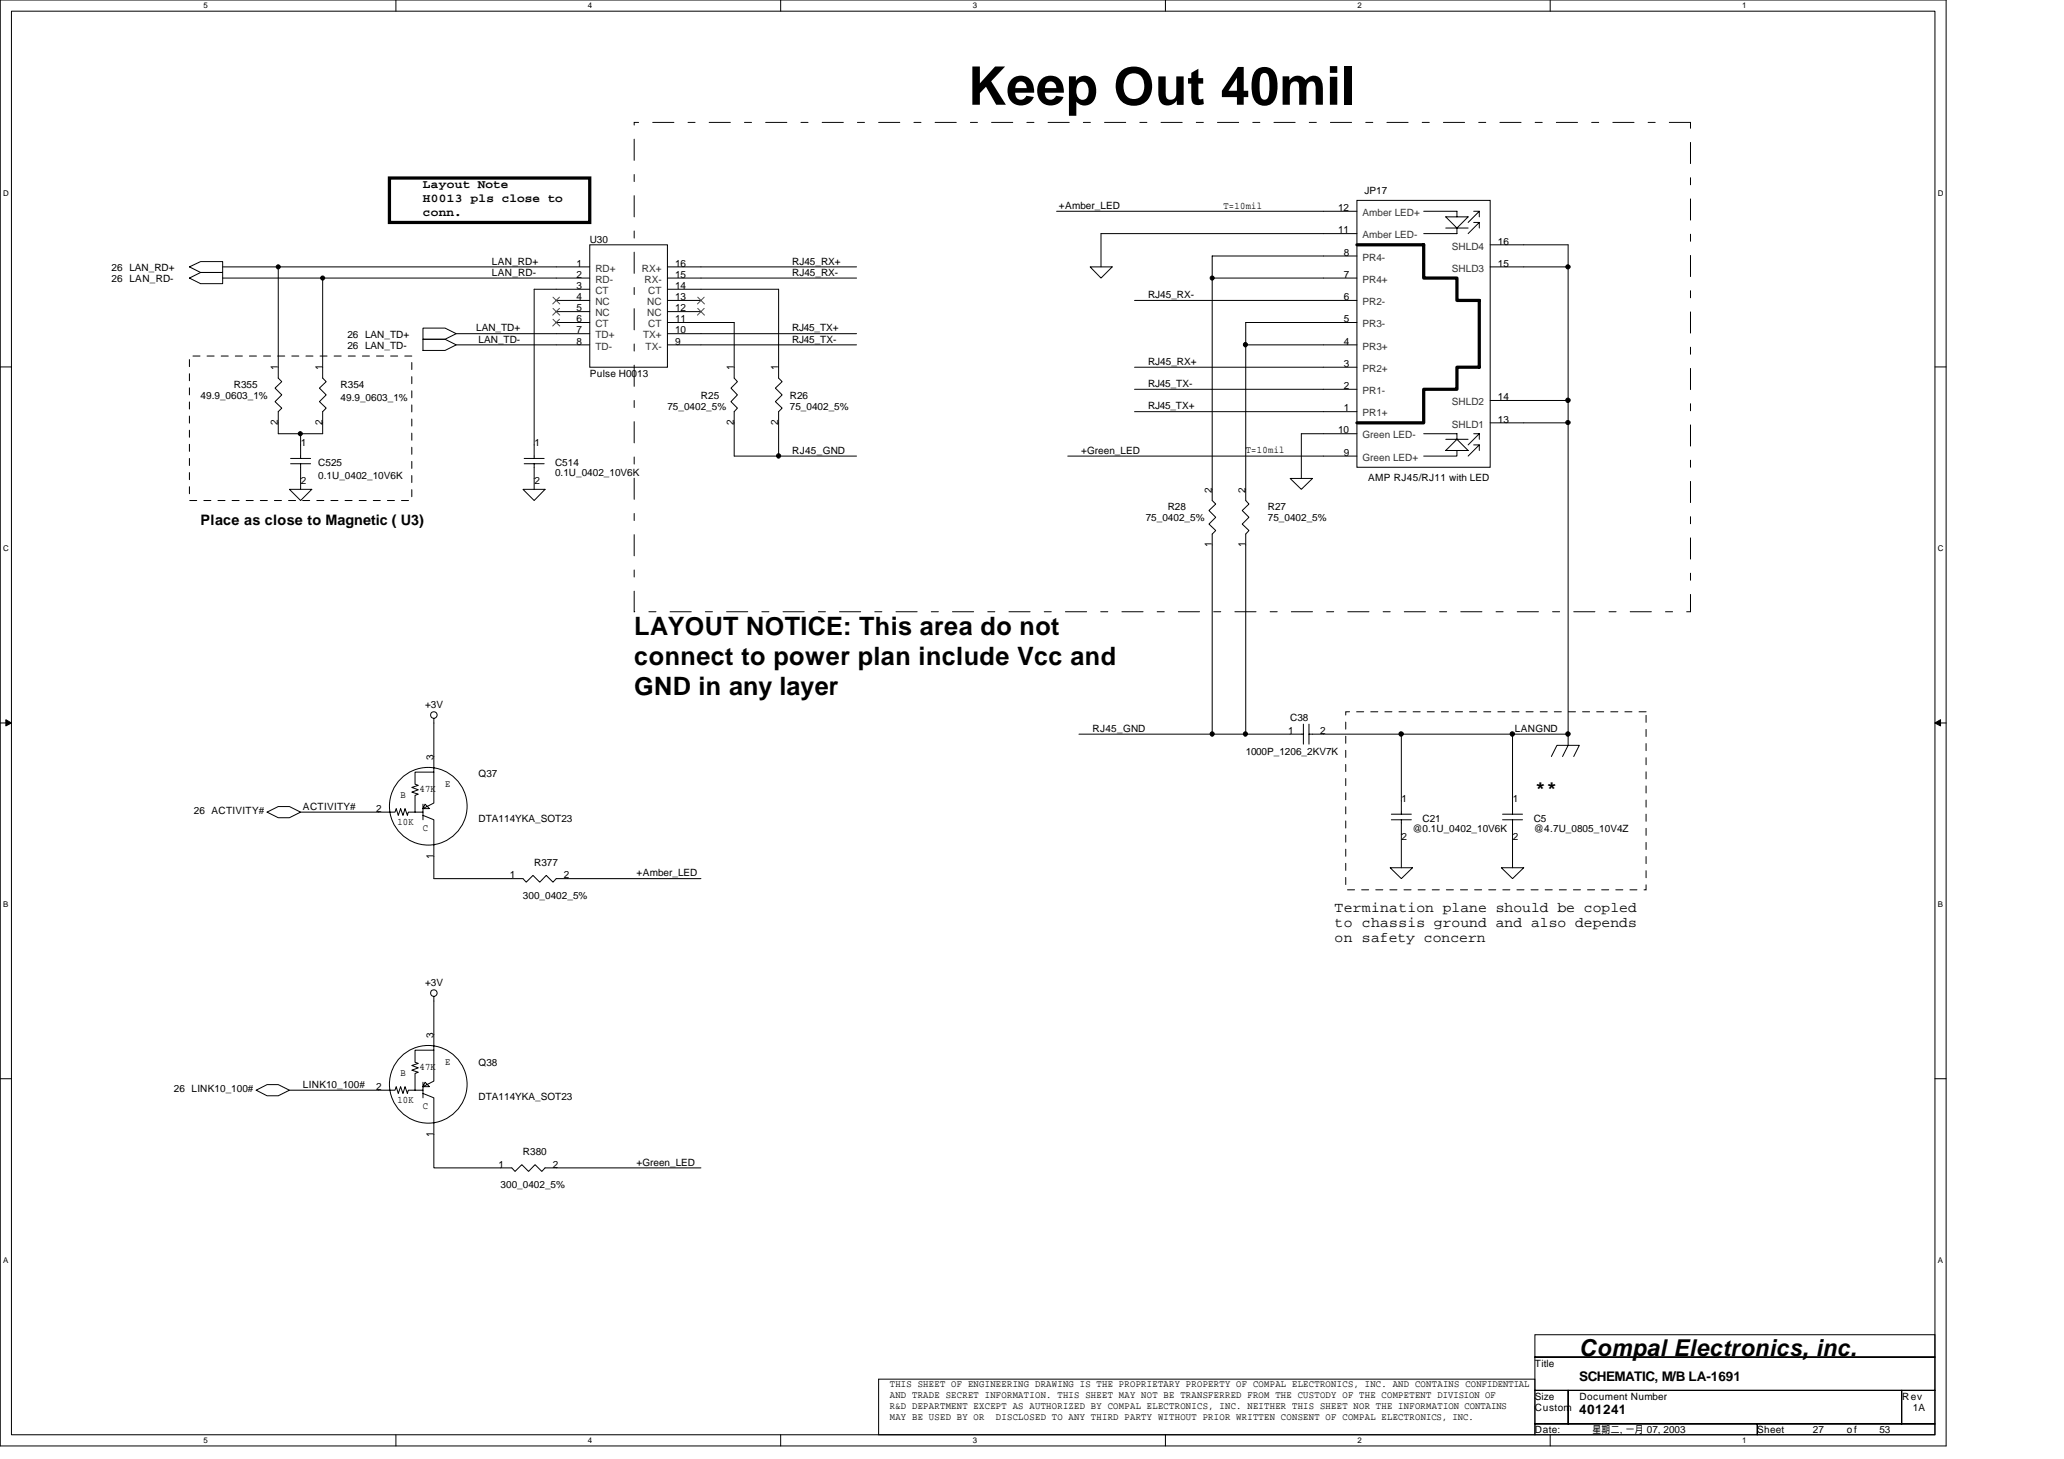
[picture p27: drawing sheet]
<svg xmlns="http://www.w3.org/2000/svg" width="297mm" height="210mm" viewBox="0 0 297 210" stroke-linecap="round" stroke-linejoin="round" font-family="sans-serif">
<defs><g id="words">
<text font-size="7.7" x="139.3" y="15.1">Keep Out 40mil</text>
<g font-size="3.6">
<text x="91.3" y="91.4">LAYOUT NOTICE: This area do not</text>
<text x="91.3" y="95.7">connect to power plan include Vcc and</text>
<text x="91.3" y="100">GND in any layer</text>
</g>
<text font-size="3.3" x="227.3" y="195.1">Compal Electronics, inc.</text>
<text font-size="2.5" x="220.9" y="114.1">**</text>
<g font-size="2.1">
<text x="28.9" y="75.5">Place as close to Magnetic ( U3)</text>
<text x="192.1" y="131.2">Termination plane should be copled</text>
<text x="192.1" y="133.4">to chassis ground and also depends</text>
<text x="192.1" y="135.6">on safety concern</text>
</g>
<g font-size="1.9">
<text x="227.3" y="203.4">401241</text>
<text x="227.3" y="198.6">SCHEMATIC, M/B LA-1691</text>
</g>
<g font-size="1.7">
<text x="60.9" y="27.1">Layout Note</text>
<text x="60.9" y="29.1">H0013 pls close to</text>
<text x="60.9" y="31.1">conn.</text>
</g>
<g font-size="1.4">
<text x="196.4" y="27.9">JP17</text>
<text x="84.9" y="35">U30</text>
<text x="152.4" y="30.1">+Amber_LED</text>
<text x="176.1" y="30">T=10mil</text>
<text x="192.6" y="33.6">11</text>
<text x="192.6" y="30.4">12</text>
<text x="215.6" y="35.2">16</text>
<text x="16" y="40.6">26 LAN_RD-</text>
<text x="16" y="39">26 LAN_RD+</text>
<text x="70.8" y="39.7">LAN_RD-</text>
<text x="70.8" y="38.1">LAN_RD+</text>
<text x="83" y="38.4">1</text>
<text x="83" y="40">2</text>
<text x="83" y="41.6">3</text>
<text x="97.2" y="41.6">14</text>
<text x="97.2" y="40">15</text>
<text x="97.2" y="38.4">16</text>
<text x="114" y="39.7">RJ45_RX-</text>
<text x="114" y="38.1">RJ45_RX+</text>
<text x="193.4" y="40">7</text>
<text x="193.4" y="36.8">8</text>
<text x="215.6" y="38.4">15</text>
<text x="68.5" y="47.7">LAN_TD+</text>
<text x="83" y="43.2">4</text>
<text x="83" y="44.8">5</text>
<text x="83" y="46.4">6</text>
<text x="83" y="48">7</text>
<text x="97.2" y="46.4">11</text>
<text x="97.2" y="48">10</text>
<text x="97.2" y="43.2">13</text>
<text x="97.2" y="44.8">12</text>
<text x="114" y="47.7">RJ45_TX+</text>
<text x="165.2" y="42.9">RJ45_RX-</text>
<text x="193.4" y="46.4">5</text>
<text x="193.4" y="43.2">6</text>
<text x="40" y="53.3" transform="rotate(-90 40 53.3)">1</text>
<text x="46.4" y="53.3" transform="rotate(-90 46.4 53.3)">1</text>
<text x="50" y="48.6">26 LAN_TD+</text>
<text x="50" y="50.2">26 LAN_TD-</text>
<text x="68.9" y="49.3">LAN_TD-</text>
<text x="83" y="49.6">8</text>
<text x="97.2" y="49.6">9</text>
<text x="105.6" y="53.3" transform="rotate(-90 105.6 53.3)">1</text>
<text x="112" y="53.3" transform="rotate(-90 112 53.3)">1</text>
<text x="114" y="49.3">RJ45_TX-</text>
<text x="165.2" y="52.5">RJ45_RX+</text>
<text x="193.4" y="52.8">3</text>
<text x="193.4" y="49.6">4</text>
<text x="28.9" y="57.4">49.9_0603_1%</text>
<text x="33.7" y="55.8">R355</text>
<text x="49" y="55.8">R354</text>
<text x="49" y="57.7">49.9_0603_1%</text>
<text x="84.9" y="54.2">Pulse H0013</text>
<text x="96.1" y="59">75_0402_5%</text>
<text x="100.9" y="57.4">R25</text>
<text x="113.7" y="57.4">R26</text>
<text x="113.7" y="59">75_0402_5%</text>
<text x="165.2" y="55.7">RJ45_TX-</text>
<text x="165.2" y="58.9">RJ45_TX+</text>
<text x="193.4" y="56">2</text>
<text x="193.4" y="59.2">1</text>
<text x="215.6" y="57.6">14</text>
<text x="40" y="61.1" transform="rotate(-90 40 61.1)">2</text>
<text x="43.3" y="64.2">1</text>
<text x="46.4" y="61.1" transform="rotate(-90 46.4 61.1)">2</text>
<text x="76.9" y="64.2">1</text>
<text x="105.6" y="61.1" transform="rotate(-90 105.6 61.1)">2</text>
<text x="112" y="61.1" transform="rotate(-90 112 61.1)">2</text>
<text x="114" y="65.3">RJ45_GND</text>
<text x="155.6" y="65.3">+Green_LED</text>
<text x="179.3" y="65.2">T=10mil</text>
<text x="192.6" y="62.4">10</text>
<text x="193.4" y="65.6">9</text>
<text x="215.6" y="60.8">13</text>
<text x="43.3" y="69.7">2</text>
<text x="45.8" y="67">C525</text>
<text x="45.8" y="68.9">0.1U_0402_10V6K</text>
<text x="76.9" y="69.7">2</text>
<text x="79.9" y="67">C514</text>
<text x="79.9" y="68.4">0.1U_0402_10V6K</text>
<text x="174.4" y="70.9" transform="rotate(-90 174.4 70.9)">2</text>
<text x="179.2" y="70.9" transform="rotate(-90 179.2 70.9)">2</text>
<text x="196.9" y="69.2">AMP RJ45/RJ11 with LED</text>
<text x="164.9" y="75">75_0402_5%</text>
<text x="168.1" y="73.4">R28</text>
<text x="182.5" y="73.4">R27</text>
<text x="182.5" y="75">75_0402_5%</text>
<text x="174.4" y="78.7" transform="rotate(-90 174.4 78.7)">1</text>
<text x="179.2" y="78.7" transform="rotate(-90 179.2 78.7)">1</text>
<text x="61.2" y="101.9">+3V</text>
<text x="157.2" y="105.3">RJ45_GND</text>
<text x="185.4" y="105.6">1</text>
<text x="185.7" y="103.8">C38</text>
<text x="190" y="105.6">2</text>
<text x="218" y="105.3">LANGND</text>
<text x="62.4" y="109.3" transform="rotate(-90 62.4 109.3)">3</text>
<text x="64" y="113.2">E</text>
<text x="68.9" y="111.8">Q37</text>
<text x="179.3" y="108.6">1000P_1206_2KV7K</text>
<text x="27.9" y="117.1">26 ACTIVITY#</text>
<text x="43.6" y="116.5">ACTIVITY#</text>
<text x="54.1" y="116.8">2</text>
<text x="57.2" y="118.7">10K</text>
<text x="57.7" y="114.8">B</text>
<text x="60.4" y="114">47K</text>
<text x="60.9" y="119.6">C</text>
<text x="68.9" y="118.2">DTA114YKA_SOT23</text>
<text x="201.7" y="115.4">1</text>
<text x="203.3" y="119.8">@0.1U_0402_10V6K</text>
<text x="204.7" y="118.2">C21</text>
<text x="217.7" y="115.4">1</text>
<text x="220.7" y="118.2">C5</text>
<text x="220.7" y="119.6">@4.7U_0805_10V4Z</text>
<text x="62.4" y="123.5" transform="rotate(-90 62.4 123.5)">1</text>
<text x="76.9" y="124.6">R377</text>
<text x="201.7" y="120.9">2</text>
<text x="217.7" y="120.9">2</text>
<text x="73.4" y="126.4">1</text>
<text x="75.3" y="129.4">300_0402_5%</text>
<text x="81.1" y="126.4">2</text>
<text x="91.6" y="126.1">+Amber_LED</text>
<text x="61.2" y="141.9">+3V</text>
<text x="62.4" y="149.3" transform="rotate(-90 62.4 149.3)">3</text>
<text x="57.7" y="154.8">B</text>
<text x="60.4" y="154">47K</text>
<text x="64" y="153.2">E</text>
<text x="68.9" y="153.4">Q38</text>
<text x="25" y="157.1">26 LINK10_100#</text>
<text x="43.6" y="156.5">LINK10_100#</text>
<text x="54.1" y="156.8">2</text>
<text x="57.2" y="158.7">10K</text>
<text x="60.9" y="159.6">C</text>
<text x="68.9" y="158.2">DTA114YKA_SOT23</text>
<text x="62.4" y="163.5" transform="rotate(-90 62.4 163.5)">1</text>
<text x="71.8" y="168">1</text>
<text x="75.3" y="166.2">R380</text>
<text x="79.5" y="168">2</text>
<text x="91.6" y="167.7">+Green_LED</text>
<text x="72" y="171">300_0402_5%</text>
<text x="220.9" y="196.6">Title</text>
<text x="128.1" y="199.6">THIS SHEET OF ENGINEERING DRAWING IS THE PROPRIETARY PROPERTY OF COMPAL ELECTRONICS, INC. AND CONTAINS CONFIDENTIAL</text>
<text x="128.1" y="201.2">AND TRADE SECRET INFORMATION. THIS SHEET MAY NOT BE TRANSFERRED FROM THE CUSTODY OF THE COMPETENT DIVISION OF</text>
<text x="128.1" y="202.7">R&amp;D DEPARTMENT EXCEPT AS AUTHORIZED BY COMPAL ELECTRONICS, INC. NEITHER THIS SHEET NOR THE INFORMATION CONTAINS</text>
<text x="220.9" y="201.4">Size</text>
<text x="220.9" y="203">Custom</text>
<text x="227.3" y="201.4">Document Number</text>
<text x="273.8" y="201.4">Rev</text>
<text x="275.3" y="203">1A</text>
<text x="128.1" y="204.3">MAY BE USED BY OR</text>
<text x="143.3" y="204.3">DISCLOSED TO ANY THIRD PARTY WITHOUT PRIOR WRITTEN CONSENT OF COMPAL ELECTRONICS, INC.</text>
<text x="220.9" y="206.2">Date:</text>
<text x="229.2" y="206.2">星期二 一月 07, 2003</text>
<text x="233.1" y="206.2">,</text>
<text x="252.9" y="206.2">Sheet</text>
<text x="260.9" y="206.2">27</text>
<text x="265.8" y="206.2">of</text>
<text x="270.5" y="206.2">53</text>
</g>
<g font-size="1.4" fill="#333">
<text x="196.1" y="34.3">Amber LED-</text>
<text x="196.1" y="31.1">Amber LED+</text>
<text x="209" y="35.9">SHLD4</text>
<text x="85.7" y="39.1">RD+</text>
<text x="85.7" y="40.7">RD-</text>
<text x="92.4" y="39.1">RX+</text>
<text x="92.7" y="40.7">RX-</text>
<text x="196.1" y="40.7">PR4+</text>
<text x="196.1" y="37.5">PR4-</text>
<text x="209" y="39.1">SHLD3</text>
<text x="85.7" y="42.3">CT</text>
<text x="85.7" y="43.9">NC</text>
<text x="85.7" y="45.5">NC</text>
<text x="85.7" y="47.1">CT</text>
<text x="93.1" y="43.9">NC</text>
<text x="93.1" y="45.5">NC</text>
<text x="93.3" y="42.3">CT</text>
<text x="93.3" y="47.1">CT</text>
<text x="196.1" y="47.1">PR3-</text>
<text x="196.1" y="43.9">PR2-</text>
<text x="85.7" y="48.7">TD+</text>
<text x="85.7" y="50.3">TD-</text>
<text x="92.5" y="48.7">TX+</text>
<text x="92.9" y="50.3">TX-</text>
<text x="196.1" y="53.5">PR2+</text>
<text x="196.1" y="50.3">PR3+</text>
<text x="196.1" y="56.7">PR1-</text>
<text x="196.1" y="59.9">PR1+</text>
<text x="209" y="58.3">SHLD2</text>
<text x="196.1" y="63.1">Green LED-</text>
<text x="209" y="61.5">SHLD1</text>
<text x="196.1" y="66.3">Green LED+</text>
</g>
<g font-size="1.1">
<text x="29.3" y="1.1">5</text>
<text x="84.6" y="1.1">4</text>
<text x="140" y="1.1">3</text>
<text x="195.4" y="1.1">2</text>
<text x="250.7" y="1.1">1</text>
<text x=".5" y="28.2">D</text>
<text x="278.9" y="28.2">D</text>
<text x=".5" y="79.3">C</text>
<text x="278.9" y="79.3">C</text>
<text x=".5" y="130.6">B</text>
<text x="278.9" y="130.6">B</text>
<text x=".5" y="181.7">A</text>
<text x="278.9" y="181.7">A</text>
<text x="29.3" y="207.6">5</text>
<text x="84.6" y="207.6">4</text>
<text x="140" y="207.6">3</text>
<text x="195.4" y="207.6">2</text>
<text x="250.7" y="207.6">1</text>
</g>
</g></defs>
<path d="M0 0h280.1v208h-280.1zM1.6 1.6h276.9v204.8h-276.9z" fill="none" stroke="#000" stroke-width=".14"/>
<g fill="#fff">
<path d="M29.3 .2h.6v1.2h-.6z"/>
<path d="M29.3 206.6h.6v1.2h-.6z"/>
</g>
<path d="M57 0v1.6M57 206.4v1.6" fill="none" stroke="#000" stroke-width=".14"/>
<g fill="#fff">
<path d="M84.6 .2h.6v1.2h-.6z"/>
<path d="M84.6 206.6h.6v1.2h-.6z"/>
</g>
<path d="M112.3 0v1.6M112.3 206.4v1.6" fill="none" stroke="#000" stroke-width=".14"/>
<g fill="#fff">
<path d="M140 .2h.6v1.2h-.6z"/>
<path d="M140 206.6h.6v1.2h-.6z"/>
</g>
<path d="M167.7 0v1.6M167.7 206.4v1.6" fill="none" stroke="#000" stroke-width=".14"/>
<g fill="#fff">
<path d="M195.4 .2h.6v1.2h-.6z"/>
<path d="M195.4 206.6h.6v1.2h-.6z"/>
</g>
<path d="M223.1 0v1.6M223.1 206.4v1.6" fill="none" stroke="#000" stroke-width=".14"/>
<g fill="#fff">
<path d="M250.7 .2h.6v1.2h-.6z"/>
<path d="M250.7 206.6h.6v1.2h-.6z"/>
<path d="M.5 27.2h.7v1.2h-.7z"/>
<path d="M278.9 27.2h.8v1.2h-.8z"/>
<path d="M.5 78.4h.7v1.1h-.7z"/>
<path d="M278.9 78.4h.8v1.1h-.8z"/>
</g>
<path d="M0 52.8h1.6M278.5 52.8h1.6" fill="none" stroke="#000" stroke-width=".14"/>
<g fill="#fff">
<path d="M.5 129.6h.7v1.2h-.7z"/>
<path d="M278.9 129.6h.7v1.2h-.7z"/>
</g>
<path d="M0 104h1.6M278.5 104h1.6" fill="none" stroke="#000" stroke-width=".14"/>
<path d="M.8 103.5l.8 .5-.8 .4zM278.5 104l.8-.5v.9z" fill="#000" stroke="#000" stroke-width=".14"/>
<g fill="#fff">
<path d="M.5 180.8h.7v1.1h-.7z"/>
<path d="M278.9 180.8h.7v1.1h-.7z"/>
</g>
<g fill="none" stroke="#000" stroke-width=".14">
<path d="M27.3 38.4l1.6-.8h3.1v1.6h-3.1zM32 38.4h52.9M40 38.4v16l.6 .5-1 .9 1 1-1 1 1 .9-.6 .5v3.2h6.4v-3.2l.5-.5-.9-.9 .9-1-.9-1 .9-.9-.5-.5v-14.4M84.9 35.2h11.2v17.6h-11.2zM96.1 38.4h27.2M152.1 30.4h43.2M156.9 38.4h3.2l-1.6 1.6zM195.3 28.8h19.2v38.4h-19.2zM195.3 36.8h-20.8v35.2l.5 .5-1 .9 1 1-1 1 1 .9-.5 .5v28.8M195.3 33.6h-36.8v4.8M204.9 30.4h4.8v.8M208.1 31.2h3.2l-1.6 1.6z"/>
<path d="M208.1 32.8h3.2M209.7 32.8v.8h-4.8M212.1 30.4h.8l-1.6 1.6M212.1 32h.8v.8M212.9 32l-1.6 1.6M212.9 30.4v.8M214.5 35.2h11.2v72l-.8 1.6M214.5 38.4h11.2M27.3 40l1.6-.8h3.1v1.6h-3.1zM32 40h52.9M60.9 47.2h3.1l1.7 .8-1.7 .8h-3.1zM60.9 48.8h3.1l1.7 .8-1.7 .8h-3.1z"/>
<path d="M65.7 48h19.2M65.7 49.6h19.2M80 43.2h4.9M80 46.4h4.9M80 44.8h4.9M84.9 41.6h-8v24.4M96.1 41.6h16v12.8l.5 .5-1 .9 1 1-1 1 1 .9-.5 .5v6.4M96.1 46.4h9.6v8l.4 .5-.9 .9 .9 1-.9 1 .9 .9-.4 .5v6.4h17.6M96.1 48h27.2M96.1 43.2h4.8M96.1 40h27.2M96.1 49.6h27.2"/>
<path d="M96.1 44.8h4.8M163.3 43.2h32M163.3 56h32M163.3 59.2h32M163.3 52.8h32M174.5 40h20.8M179.3 49.6h16M195.3 46.4h-16v25.6l.4 .5-.9 .9 .9 1-.9 1 .9 .9-.4 .5v28.8M214.5 57.6h11.2M41.7 70.4h3.2l-1.6 1.6zM41.8 66.7h2.9M41.8 66h2.9"/>
<path d="M43.3 62.4v3.6M43.3 66.7v3.7M75.3 70.4h3.1l-1.5 1.6zM75.4 66.7h2.9M75.4 66h2.9M76.9 66.7v3.7M153.7 65.6h41.6M185.7 68.8h3.2l-1.6 1.6zM195.3 62.4h-8v6.4M204.9 62.4h4.8v.8M208.1 64.8l1.6-1.6 1.6 1.6zM208.1 63.2h3.2"/>
<path d="M209.7 64.8v.8h-4.8M212.1 62.4h.8l-1.6 1.6M212.1 64h.8v.8M212.9 64l-1.6 1.6M212.9 62.4v.8M214.5 60.8h11.2M38.4 116.8l1.6-.8h1.7l1.6 .8-1.6 .8h-1.7zM43.3 116.8h13.6l.1-.5 .3 1 .4-1 .3 1 .3-1 .3 1 .2-.5h2.1M60.9 117.3l1.5 .6v8.5h12.9l.4 .5 1-1 1 1 .9-1 1 1 .4-.5h20.9M60.9 115.7v2.2M61.2 115.7l.6 .6h-.9zM62.4 103.4v12.1l-1.5 .8"/>
<path d="M62.4 111.1h-2.7v1.7l.5 .2-.9 .3 .9 .3-.9 .4 .9 .3-.5 .1v2.4M155.3 105.6h32.3M187.6 104.2v2.9M188.4 105.6h37.3M188.4 104.2v2.9M200.2 117.9h2.9M200.2 117.1h2.9M201.7 105.6v11.5M201.7 117.9v6.9M216.2 117.9h2.9M216.2 117.1h2.9M217.7 105.6v11.5"/>
<path d="M217.7 117.9v6.9M223.3 108.8l.8-1.6h3.2l-.8 1.6M200.1 124.8h3.2l-1.6 1.6zM216.1 124.8h3.2l-1.6 1.6zM0 155.2h1.6M36.9 156.8l1.5-.8h1.6l1.7 .8-1.7 .8h-1.6zM41.7 156.8h15.2l.1-.5 .3 1 .4-1 .3 1 .3-1 .3 1 .2-.5h2.1M60.9 157.3l1.5 .6v10.1h11.3l.4 .5 1-.9 1 .9 .9-.9 1 .9 .4-.5h22.5M60.9 155.7v2.2M61.2 155.7l.6 .6h-.9zM62.4 143.4v12.1l-1.5 .8M62.4 151.1h-2.7v1.7l.5 .2-.9 .3 .9 .3-.9 .4 .9 .3-.5 .1v2.4"/>
<path d="M278.5 155.2h1.6M126.4 198.4h94.5v8h-94.5zM220.9 192h57.6v3.2h-57.6zM220.9 195.2h57.6v4.8h-57.6zM220.9 200h4.8v4.9h-4.8zM220.9 204.9h32v1.5h-32zM225.7 200h48v4.9h-48zM252.9 204.9h25.6v1.5h-25.6zM273.7 200h4.8v4.9h-4.8z"/>
<circle cx="61.6" cy="116" r="5.6"/>
<circle cx="62.4" cy="102.9" r=".47"/>
<circle cx="61.6" cy="156" r="5.6"/>
<circle cx="62.4" cy="142.9" r=".47"/>
</g>
<path d="M27.3 51.2h32v20.8h-32zM193.7 102.4h43.2v25.6h-43.2z" fill="none" stroke="#000" stroke-width=".14" stroke-dasharray="1 1 1 1 1 1 1 1"/>
<path d="M56 25.6h28.9v6.4h-28.9zM195.3 35.2h9.6v4.8h4.8v3.2h3.2v9.6h-3.2v3.2h-4.8v4.8h-9.6" fill="none" stroke="#000" stroke-width=".47"/>
<path d="M91.3 17.6h152v70.4h-152z" fill="none" stroke="#000" stroke-width=".14" stroke-dasharray="3 2 1 2"/>
<path d="M79.6 42.8l1 .9M79.6 44.4l1 .9M79.6 45.9l1 1M80.5 42.8l-1 .9M80.5 44.4l-1 .9M80.5 45.9l-1 1M100.4 42.8l1 .9M100.4 44.4l1 .9M101.3 42.8l-.9 .9M101.3 44.4l-.9 .9" fill="none" stroke="#4c4c4c" stroke-width=".14"/>
<g fill="#000" stroke="#000" stroke-width=".14">
<circle cx="40" cy="38.4" r=".3"/>
<circle cx="225.7" cy="38.4" r=".31"/>
<circle cx="46.4" cy="40" r=".3"/>
<circle cx="174.5" cy="40" r=".3"/>
<circle cx="179.2" cy="49.6" r=".31"/>
<circle cx="225.7" cy="57.6" r=".32"/>
<circle cx="43.2" cy="62.4" r=".3"/>
<circle cx="112" cy="65.6" r=".31"/>
<circle cx="225.7" cy="60.8" r=".31"/>
<circle cx="174.4" cy="105.6" r=".31"/>
<circle cx="179.2" cy="105.6" r=".31"/>
<circle cx="201.6" cy="105.6" r=".32"/>
<circle cx="217.6" cy="105.6" r=".32"/>
<circle cx="225.7" cy="105.6" r=".32"/>
</g>
<use href="#words"/>
</svg>
